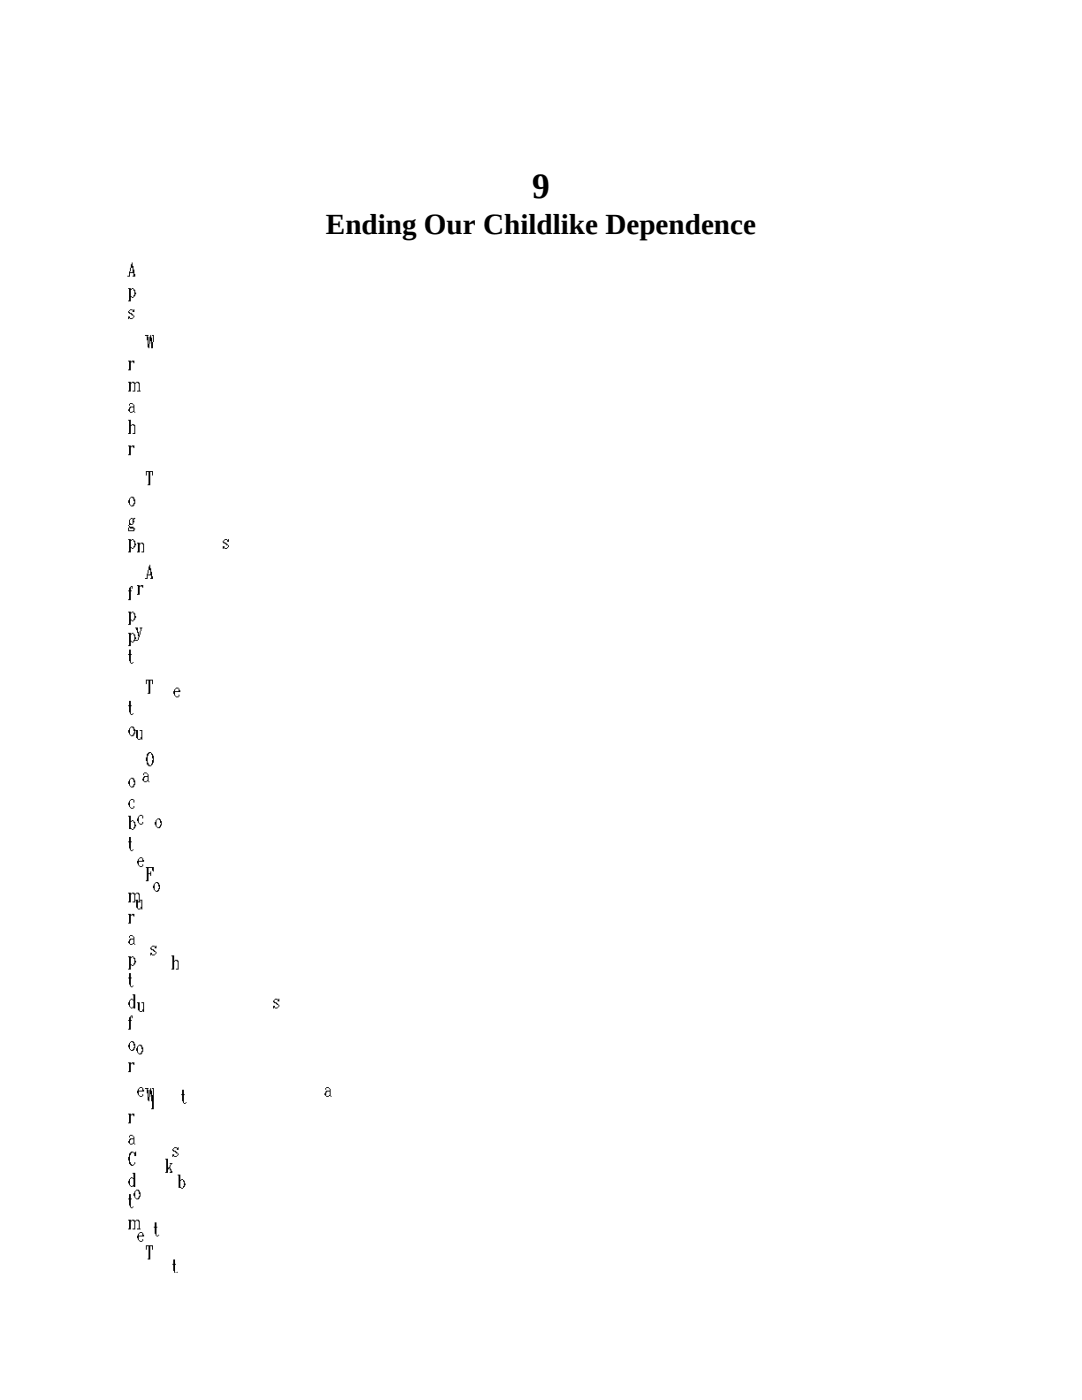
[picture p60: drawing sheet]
<svg xmlns="http://www.w3.org/2000/svg" width="216mm" height="279mm" viewBox="0 0 216 279" stroke-linecap="round" stroke-linejoin="round" font-family="sans-serif">
<defs><g id="words">
<text font-size="7.1" x="106.2" y="39.5">9</text>
<text font-size="5.8" x="65" y="46.7">Ending Our Childlike Dependence</text>
</g></defs>
<g fill="#000">
<path d="M25.6 57.5h.5v.2h.2v.2h-.2v1.2h.2v.2h.3v.1h-.3v-.1h-.2v.8h-.5v-.1h.2v-2.3h-.2zM26.3 57.5h.3v.2h.2v.2h.2v.5h.2v.3h-.2v.4h-.2v.2h-.2v-.4h.2v-.9h-.2v-.3h-.3zM27.3 116.8h.6v.1h.1v.2h-.1v1.6h-.6v-.2h.2v-1.6h-.2zM28 116.8h.6v.5l-.6-.4zM30.9 176.2h.1v-.2h.6v.2h.2v.4h.1v.8h-.1v.4h-.2v.2h-.6v-.2h.4v-.2h.2v-.3h.2v-.4h-.2v-.5h-.2v-.2h-.4v.2h-.1v1.2h.1v.2l-.3-.2v-.3h-.2v-.6h.2v-.3h.2zM35.5 234.4h.5v1.1h.2v.2h-.2v1.2h.2v.2h.3v.1h-.3v-.1h-.6v-2.5h-.1zM36.2 235.3h.3v.2l.4 .2v.5h.1v.3h-.1v.4h-.2v.2h-.2v-.4h.2v-.9h-.2v-.3h-.3zM42.2 254h.5zM49.7 254h1.5zM50.8 254h.2zM58.9 254h.7zM59.6 254h.9zM60.5 254h.9zM70.9 254h1.2zM70.9 254h.4zM84.5 254h.3zM114.3 254h1.4zM131.6 254h.7zM132.3 254h.7zM150.8 254h.4zM150.6 254h.6zM170.6 254h1.2zM170.6 254h.3z"/>
<path d="M26.3 52.4h.2v.7h.1v.7h.2v.9h.2v.5h-.5v-.2h.1v-.5h-.7v.7h-.5v-.2h.4v-.8h.1v.1h.6v-.9h-.4v.8h-.2v-.8h.2v-.7h.2zM27.3 108.3h.6v.2h.1v.2h-.1v1.5h-.6v-.1h.2v-1.6h-.2zM28 108.3h.6v.2h.2v1.7h-.6v-.1h.4v-1.4h-.2v-.2h-.4zM31.4 163.3h.5v.2h.2v.4h.2v.8h-.2v.4h-.2v.2h-.5v-.2h.4v-.2h.1v-.3h.2v-.4h-.2v-.5h-.1v-.2h-.4v.2h-.2v1.2h.2v.2l-.4-.2v-.3h-.1v-.6h.1v-.3h.2zM36.3 217.5h.4v.9h.2v.1h-.2v1.6h.3v.2h-.3v-.2h-.2v-.3h-.2v-1.3h-.1v-.1h.1zM37 220h.2v.1h-.2zM42.7 254h.7zM43.4 254h.7zM51 254h1.4zM52 254h.2zM60.9 254h.7zM61.6 254h.5zM84.8 254h.7zM85.5 254h.8zM99.3 254h1.4zM115.5 254h.6zM132.6 254h.6zM150.6 254h.7zM151.3 254h.9zM152.2 254h.9zM171.4 254h1.5z"/>
<path d="M25.6 72h.5v.1h.2v.2h-.2v1.6h-.5v-.2h.2v-1.6h-.2zM26.3 72h.5v.5l-.3-.2zM27 145.7h.5v1.8h.5v.1h-.5l-.2-.3h-.1v-1.4h-.2zM27.9 145.7h.5v1.9l-.4-.1v-.4h.2v-1.2h-.3zM30.2 218.5h.5v2.9h-.5v-.2h.1v-2.5h-.1zM34.4 254h.3zM34.2 254h.5zM39.2 254h.7zM39.9 254h.7zM45.9 254h1.4zM63.9 254h1.2zM64.9 254h.2zM75.1 254h.6zM87.3 254h1.4zM101.2 254h1.3zM101.2 254h.4zM116.6 254h1.2zM116.6 254h.3zM133.5 254h.4zM170 254h1.6zM170.6 254h.8z"/>
<path d="M25.6 76.2h.5v.2h.2v.2h-.2v1.5h-.5v-.1h.2v-1.6h-.2zM26.3 76.2h.5v.2h.4v.2h-.2v1.5h-.5v-.1h.3v-1.4h-.2v-.2h-.3zM27.2 76.2h.5v.2h.2v1.6h.1v.1h-.7v-.1h.4v-1.4h-.2v-.2h-.3zM28.8 154.2h.5v.1l.3 .2v1.4h.2v.2h-.2v-.2h-.3v.2h-.5v-.2h.5v-.1h.2v-.8h-.6v.2h-.1v.7l-.4-.1v-.4h.2v-.4h.2v-.1h.7v-.4h-.2v-.2h-.5v.4h-.2v-.4h.2zM33 231.2h.5v1.8h.2v-.2l.3 .2v.4h.2v.3h.2v.4h-.5v-.2h.1l-.1-.7-.4 .2v.7h-.5v-.2h.2v-2.5h-.2zM33.9 232.1h.5v.2l-.4 .2v.3h-.1v-.3h.1zM39.3 254h1.4zM40.4 254h.2zM57.1 254h.9zM56.6 254h.9zM67.7 254h1.4zM68.8 254h.2zM80.4 254h1.3zM81.5 254h.2zM94.9 254h.3zM94.7 254h.5zM109.9 254h1.2zM109.9 254h.3zM126.6 254h.4zM126.5 254h.5zM143.9 254h1.4zM163.2 254h.7zM163.9 254h.7zM184.1 254h1.3zM184.1 254h.4z"/>
<path d="M25.6 62.1h.2l.1-.4h.6v.2l.3-.2v.6h-.3v-.4h-.6v.2h-.1l.1 .3h.4l.3 .6h.2v.3h-.2l-.1 .4h-.6v-.2h.6v-.2h.1v-.3h-.3l-.2-.4h-.3v-.2h-.2zM25.6 63.1h.3v.4h-.1v.2h-.2zM27 125.2h.5v.9h.2v.5h.2v.6h-.2v.5h-.2v.2h-.5v-.2h.5v-.5h.2v-.2h-.2v-.7h-.2v-.5h-.1v-.4h-.2zM27.9 125.2h.5v.2h-.2v.5h-.2v.7h-.1v-.7h.1v-.5h-.1zM30.3 188.7h.6v.2l.3-.2v.6h-.3v-.4h-.6v.2h-.1l.1 .3h.4v.2l.5 .4v.3l-.3 .2v.2h-.6v-.2h.6v-.2h.1v-.3h-.3l-.2-.4h-.3v-.2h-.2v-.3l.3-.2zM30 190.1h.3v.4h-.1v.2h-.2zM34.6 251.4h.3v.8h.2v.2h-.2v1.6h.4h-.6v-.4h-.1v-1.2h-.2v-.2h.2zM35.3 253.8h.2v.2h-.2zM40 254h1.5zM41.1 254h.2zM47.3 254h.7zM48 254h.9zM48.9 254h.8zM68.8 254h.7zM69.5 254h.7zM82 254h1.4zM113.4 254h1.4zM131.6 254h.7zM132.3 254h.7zM151.5 254h1.4zM152.6 254h.2z"/>
<path d="M28.9 66.9h.7l-.1 .3h.1v1.4h.2v.9l-.3-.2v-1.4h-.2v-.9h-.4zM30 66.9h.2v.5h.1v.9h.2v1.2h-.3v-1.4h-.2v.5h-.2v-1.4h.2zM30.3 66.9h.4v1.4h-.2v-1.3h-.2zM34.7 137.6h.2v.3h.7v-.5h-.5v.2h-.2v-.2h.2v-.2h.5v.2h.2l.2 .7h-1.1v.7h.2v.2h.5v.2h-.5l-.2-.4h-.2v-.3h-.1v-.6h.1zM35.6 138.6h.2v.4h-.2zM50.1 254h.7zM50.8 254h.7zM60.3 254h1.4zM72.1 254h1.1zM73 254h.6zM85.9 254h1.4zM87 254h.1zM117.7 254h1zM118.4 254h.8zM136 254h1.4zM137.1 254h.1zM155.9 254h1.4zM157 254h.2zM177.4 254h.8zM178.2 254h.7z"/>
<path d="M25.6 83.8h.5v1h.2v.2h-.2v1.6h-.5v-.2h.2v-2.4h-.2zM26.3 84.7h.5v.1h.2v1.8h-.5v-.2h.3v-1.4h-.2v-.2h-.3zM27.9 171.1h.5v.2h.2v.3h.2v.4h-1.1v.7h.2v.2h.5v.1h-.5v-.1l-.4-.2v-.4h-.2v-.5h.2v-.4h.2v.4h.7v-.5h-.5v.1h-.2zM28.4 172.5h.2v.4h-.2zM30.7 254h.7zM31.4 254h.5zM35.5 254h1.4zM36.5 254h.2zM42.3 254h.9zM41.8 254h.9zM50.1 254h.3zM49.9 254h.5zM58.9 254h.9zM59.8 254h.2zM69.1 254h1.5zM81.1 254h.7zM81.8 254h.6zM94.5 254h.9zM95.4 254h.6zM125.9 254h1.5zM144.1 254h.7zM144.8 254h.5zM184.7 254h1.4zM185.7 254h.2z"/>
<path d="M25.6 88.9h.5v.2h.2v.2h-.2v1.5h-.5v-.1h.2v-1.6h-.2zM26.3 88.9h.5v.5l-.5-.3zM27 179.6h.5v1.7h.5v.2h-.5v-.2l-.3-.1v-1.5h-.2zM27.9 179.6h.5v1.9l-.4-.2v-.3h.2v-1.3h-.3zM30.2 254h.5zM34.2 254h1.4zM35.3 254h.2zM40 254h.4z"/>
<path d="M25.9 80.4h.6v.2l.3 .2v1.4h.2v.2h-.2v-.2h-.3v.2h-.6v-.2h.6v-.2h.1v-.7h-.5v.2h-.2v.7l-.3-.2v-.3h.2v-.4h.1v-.2h.7v-.3h-.1v-.2h-.6v.4h-.1v-.4h.1zM27.9 162.6h.5v.2h.2v.5h-.2v-.5h-.5v.2h-.2v1.2h.2v.2h.5v.2h-.5v-.2l-.4-.2v-.3h-.2v-.6h.2v-.3l.4-.2zM28.4 164h.2v.4h-.2zM30.9 243.9h.3v.9h.2v.2h-.2v1.6h.4v.2h-.4v-.2h-.2v-.4h-.1v-1.2h-.2v-.2h.2zM31.6 246.4h.2v.2h-.2zM35.5 254h.3zM35.3 254h.5zM40.7 254h1.5zM48 254h.7zM48.7 254h.7zM57 254h1.2zM57 254h.3zM79.2 254h1.4zM92.8 254h.7zM93.5 254h.5zM107.8 254h1.4zM108.8 254h.2zM142.5 254h.4zM142.3 254h.6zM161.2 254h.7zM161.9 254h.7z"/>
<path d="M26.1 99.1h.5v.2h.2v.4h.2v.8h-.2v.4h-.2v.2h-.5v-.2h.4v-.2h.1v-.3h.2v-.4h-.2v-.5h-.1v-.2h-.4v.2h-.2v1.2h.2v.2l-.3-.2v-.3h-.2v-.6h.2v-.3l.3-.2zM27.3 200h.6v1.8h.5v.2h-.5v-.2l-.4-.2v-1.4h-.2zM28.2 200h.6v2l-.4-.2v-.4h.2v-1.2h-.4zM30.9 254h.9zM31.8 254h.1zM35.6 254h.7zM36.3 254h.7zM42.2 254h1zM43 254h.6zM50.4 254h.8zM51.2 254h.8zM52 254h.9zM61.6 254h1zM62.3 254h.8zM74.4 254h1.4zM75.5 254h.2zM88.9 254h.7zM89.6 254h.5zM104.8 254h1.4zM105.8 254h.2zM122.8 254h.8zM122.2 254h.9zM162.1 254h.9zM163 254h.2zM184 254h.7zM184.7 254h.7z"/>
<path d="M29.1 94h1.4v.9h-.2v-.7h-.3v2.6h-.5v-.1h.1v-2.5h-.3v.7h-.2zM34.2 190.7h.5v1h.2v.2h-.2v1.6h-.5v-.2h.2v-2.4h-.2zM34.9 191.6h.6v.1h.1v1.8h-.5v-.2h.4v-1.4h-.2v-.2h-.4zM41.3 254h.3zM41.1 254h.5zM48.9 254h1.2zM48.9 254h.3zM68.6 254h1.2zM68.6 254h.4zM80.6 254h.9zM81.5 254h.2zM93.8 254h.7zM94.5 254h.6zM108.5 254h1zM109.4 254h.5zM124.9 254h1.2zM125.9 254h.2zM142.9 254h.9zM143.8 254h.1zM162.1 254h1.1zM163 254h.5zM183.1 254h.7zM183.8 254h.5z"/>
<path d="M25.6 107.6h.5v.2h.2v.1h-.2v1.3h.2v.2h.3v.1h-.3v-.1h-.2v.8h-.5v-.1h.2v-2.3h-.2zM26.3 107.6h.3v.2h.2v.1h.2v.6h.2v.3h-.2v.4h-.2v.2h-.2v-.4h.2v-.9h-.2v-.3h-.3zM27.9 217h.5v.1h.2v.4h.2v.3h-1.1v.7h.2v.2h.5v.2h-.5v-.2l-.4-.2v-.3h-.2v-.5h.2v-.4h.2v.4h.7v-.6h-.5v.2h-.2zM28.4 218.4h.2v.3h-.2zM30.7 254h1.4zM35.8 254h1.1zM36.5 254h.9zM42.7 254h.5zM50.4 254h1.5zM51.5 254h.2zM70.6 254h.7zM71.3 254h.7zM83.1 254h1.4zM97.2 254h1zM98.1 254h.5zM113.2 254h1.5zM114.3 254h.2z"/>
<path d="M26.1 103.4h.4v.1h.1v-.1h.4v.1l-.4 .2v.2h.2l-.2 .7h-.1v.2h-.7l.1 .3h.7v.2l.4 .2v.2h-.2v.3h-1.2v-.7h.2v.5h.8v-.3h-.7v-.2h-.1v-.3h-.2v-.2h.2v-1.1h.1v.7h.2v.2h.4v-1.1h-.4v.2h-.2zM27.7 208.5h.5v.2h.2v.3h.2v.9h-.2v.4h-.2v.1h-.5v-.1h.3v-.2h.2v-.4h.2v-.3h-.2v-.6h-.2v-.1h-.3v.1h-.2v1.3h.2v.2l-.4-.2v-.4h-.1v-.5h.1v-.4h.2zM30.3 254h1.1zM31.2 254h.6zM35.5 254h1.4zM36.5 254h.2zM42 254h.7zM42.7 254h.5zM49.9 254h.7zM50.6 254h.7zM59.6 254h1.4zM60.7 254h.2zM71.4 254h.9zM70.9 254h.9zM98.6 254h.4zM98.4 254h.6zM113.8 254h.7zM114.5 254h.7zM149.4 254h.9zM150.3 254h.2zM169.2 254h.7zM169.9 254h.7z"/>
<path d="M26.1 116.9h.4v.6h-.2v-.4h-.2v.7h.2v.2h-.2v1.8h-.5v-.2h.2v-1.6h-.2v-.2h.2v-.5h.1zM27.2 237.4h.5v.2h.2v.3h.1v.9h-.1v.4h-.2v.2h-.5v-.2h.3v-.2h.2v-.3h.2v-.4h-.2v-.5h-.2v-.2h-.3v.2h-.2v1.2h.2v.2l-.4-.2v-.3h-.2v-.6h.2v-.3h.2zM29.5 254h.7zM30.2 254h.5zM39.3 254h1.4zM46.7 254h.6zM55 254h.6zM74.8 254h1.4zM87.1 254h.9zM115.4 254h.7zM116.1 254h.5zM131.6 254h1.4zM132.6 254h.2zM149.4 254h1.2zM150.5 254h.1zM168.8 254h1.4zM190 254h.5z"/>
<path d="M29.8 112.7h.2v.7h.2v.7h.1v.9h.2v.5h-.5v-.1h.2v-.6h-.7v.7h-.6v-.1h.4v-.9h.2v.2h.5v-.9h-.4v.7h-.1v-.7h.1v-.7h.2zM34.7 229h.6v.1l.3-.1v.5h-.3v-.4h-.6v.2h-.1l.1 .4h.4v.1l.5 .4v.3l-.3 .2v.2h-.6v-.2h.6v-.2h.2v-.3h-.4l-.2-.4h-.3v-.1h-.2v-.4h.2zM34.4 230.4h.3v.3h-.1v.2h-.2zM41.3 254h.3zM41.1 254h.5zM49.2 254h.9zM48.7 254h.9zM58 254h1.4zM59.1 254h.2zM81.3 254h.9zM94.7 254h.7zM95.4 254h.6zM109.5 254h1.4zM126.1 254h.7zM126.8 254h.9zM127.7 254h.9zM166.3 254h1.3zM167.4 254h.2zM188.7 254h1.4zM189.8 254h.2z"/>
<path d="M44.8 107.6h.5v.2l.4-.2v.5h-.4v-.3h-.5v.1h-.2l.2 .4h.4v.2l.5 .3v.4h-.2l-.2 .3h-.5v-.1h.5v-.2h.2v-.4h-.3l-.2-.3h-.4v-.2h-.2v-.4h.2zM44.4 109h.4v.4h-.2v.1h-.2zM65.1 217h.5l.2 .3h.2v1.4h.1v.2h-.1v-.2h-.4v.2h-.5v-.2h.5v-.2h.2v-.7h-.5v.2h-.2v.7l-.4-.2v-.3h.2v-.4h.2v-.1h.7v-.4h-.2v-.2h-.5v.4h-.2v-.4h.2zM86.8 254h.7zM87.5 254h.7zM110.6 254h1.2zM111.7 254h.1zM136 254h.9zM136.9 254h.2zM162.8 254h.4zM162.6 254h.6zM190.1 254h.4z"/>
<path d="M25.6 122.1h.5v.1h.2v.2h-.2v1.2h.2v.2h.3v.2h-.3v-.2h-.2v.9h-.5v-.2h.2v-2.3h-.2zM26.3 122.1h.3v.1h.2v.2h.2v.5h.2v.4h-.2v.3h-.2v.2h-.2v-.3h.2v-.9h-.2v-.4h-.3zM27.9 245.9h.5v.2h.2v.3h.2v.4h-1.1v.7h.2v.1h.5v.2h-.5v-.2l-.4-.1v-.4h-.2v-.5h.2v-.4h.2v.4h.7v-.5h-.5v.1h-.2zM28.4 247.3h.2v.3h-.2zM30.7 254h1.4zM35.8 254h1.1zM36.5 254h.9zM42.7 254h.5zM50.4 254h1.5zM51.5 254h.2zM70.6 254h1.4zM83.1 254h.7zM83.8 254h.5zM97 254h1.4zM98.1 254h.1zM129.5 254h1.4zM130.5 254h.2zM148.2 254h.3zM148 254h.5zM167.4 254h.9zM168.3 254h.2zM188 254h.7zM188.7 254h.7z"/>
<path d="M25.6 126.3h.5v.2h.2v.1h-.2v1.3h.2v.2h.3v.1h-.3v-.1h-.2v.8h-.5v-.1h.2v-2.3h-.2zM26.3 126.3h.3v.2h.2v.1h.2v.6h.2v.3h-.2v.4h-.2v.2h-.2v-.4h.2v-.9h-.2v-.3h-.3zM27.3 254h1.5zM30.7 254h.9zM31.6 254h.7zM32.1 254h.4zM36.3 254h1.4zM37.4 254h.2zM43.4 254h.7zM44.1 254h.5zM61.7 254h.9zM62.6 254h.2zM72.8 254h1.5zM100 254h1.1zM100.7 254h.9zM116.1 254h1.4zM133.7 254h.9zM134.6 254h.7zM135.1 254h.4zM153.6 254h1.4zM154.7 254h.2zM175 254h.7zM175.7 254h.5z"/>
<path d="M25.8 129.6h.3v.9h.2v.2h-.2v1.6h.4v.2h-.4v-.2h-.2v-.4h-.1v-1.2h-.2v-.2h.2zM26.5 132.1h.1v.2h-.1zM26.8 254h.7zM27.5 254h.7zM29.8 254h1.4zM30.9 254h.1zM34.6 254h.3zM34.4 254h.5zM39.9 254h.7zM40.6 254h.5zM55 254h.6zM64.4 254h.3zM64.2 254h.5zM74.1 254h1zM75 254h.5zM85.9 254h1.4zM87 254h.1zM99.1 254h1.3zM99.1 254h.4zM129.8 254h1.4zM147.6 254h.7zM148.3 254h.6zM187.5 254h.9zM188.4 254h.2z"/>
<path d="M25.8 139.9h.3v.9h.2v.1h-.2v1.6h.4v.2h-.4v-.2h-.2v-.3h-.1v-1.3h-.2v-.1h.2zM26.5 142.3h.1v.2h-.1zM26.8 254h.7zM27.5 254h.5zM29.5 254h1.4zM34 254h.4zM33.9 254h.5zM39.2 254h.7zM39.9 254h.7zM46.2 254h1.4zM47.3 254h.1zM55.4 254h.9zM54.9 254h.8zM77.1 254h.9zM78 254h.1zM90.1 254h1.4zM121.2 254h1zM121.9 254h.9zM139.2 254h1.4zM140.2 254h.2zM179.7 254h1.5z"/>
<path d="M29.1 135.6h1.4v.9h-.2v-.7h-.3v2.7h-.5v-.2h.1v-2.5h-.3v.7h-.2zM34.2 254h.7zM34.9 254h.7zM41.1 254h1.4zM42.2 254h.1zM59.4 254h1.3zM60.5 254h.2zM70.9 254h1.1zM71.8 254h.5zM84.1 254h.6zM98.2 254h.9zM99.1 254h.2zM113.6 254h1.1zM114.5 254h.5zM130.7 254h.7zM131.4 254h.5zM149.2 254h1.4zM150.3 254h.2z"/>
<path d="M26.1 145h.5v.2h.2v.3h.2v.9h-.2v.4h-.2v.1h-.5v-.1h.4v-.2h.1v-.4h.2v-.3h-.2v-.6h-.1v-.1h-.4v.1h-.2v1.3h.2v.2l-.3-.2v-.4h-.2v-.5h.2v-.4l.3-.1zM27.3 254h1.1zM28.2 254h.6zM30.9 254h.7zM31.6 254h.5zM42.2 254h1.4zM50.1 254h1.4zM59.6 254h1.1zM60.5 254h.5zM71.1 254h1.4zM72.1 254h.2zM84 254h.7zM84.7 254h.5zM98.2 254h.8zM99 254h.7zM114.3 254h.7zM115 254h.9zM115.9 254h.9zM133.2 254h1.4zM134.2 254h.2zM153.6 254h.7zM154.3 254h.7zM175.9 254h.8zM176.7 254h.2z"/>
<path d="M26.1 155.2h.5v.2h.2v.4h.2v.8h-.2v.4h-.2v.2h-.5v-.2h.4v-.2h.1v-.3h.2v-.4h-.2v-.5h-.1v-.2h-.4v.2h-.2v1.2h.2v.2l-.3-.2v-.3h-.2v-.6h.2v-.3l.3-.2zM27.3 254h1.1zM28 254h.9zM30.9 254h1.4zM31.9 254h.2zM36.5 254h.9zM36 254h.9zM43 254h.4zM42.9 254h.5zM50.6 254h1.4zM51.7 254h.2zM60 254h.7zM60.7 254h.7zM71.1 254h1.2zM72.1 254h.2zM83.8 254h1.4zM84.8 254h.2zM113.8 254h.9zM114.7 254h.1zM130.7 254h.7zM131.4 254h.7zM149.4 254h.7zM150.1 254h.5zM169.5 254h1.4z"/>
<path d="M25.8 159.8l.3-.2v-.1h.5v.1h.2v.6h-.2v-.6h-.5v.2h-.2v1.2h.2v.2h.5v.2h-.5v-.2l-.3-.2v-.3h-.2v-.5h.2zM26.6 160.9h.2v.3h-.2zM27.2 254h.5zM29.6 254h1.4zM30.7 254h.2zM33.7 254h1.4zM39.5 254h.7zM40.2 254h.5zM55.6 254h.3zM55.4 254h.5zM64.9 254h.7zM65.6 254h.7zM88.9 254h1.4zM103.4 254h1zM104.2 254h.6zM119.6 254h.7zM120.3 254h.5zM156.3 254h1.4zM177.1 254h1.1zM177.8 254h.9z"/>
<path d="M29.6 150.1h.6v.2l.3 .2v.3h.2v1.4h-.2v.4l-.3 .2v.1h-.6v-.1l-.3-.2v-.7h-.2l.2-1.4 .3-.2zM29.6 150.5v.3h-.1v1.4h.1v.4h.2v.2h.4l.3-1.5h-.2v-.7h-.1v-.3h-.4v.2zM34.4 254h1.1zM35.3 254h.5zM41.5 254h.7zM42.2 254h.5zM59.8 254h1.4zM71.4 254h1.1zM72.1 254h.9zM84.8 254h1.5zM85.9 254h.2zM100.4 254h.8zM99.8 254h.9zM116.8 254h.3zM116.6 254h.5zM134.2 254h1.4zM135.3 254h.2zM153.5 254h.7zM154.2 254h.7zM174.4 254h1.3zM175.5 254h.2z"/>
<path d="M25.6 162.8h.5v1.1h.2v.1h-.2v1.3h.2v.2h.3v.1h-.3v-.1h-.5v-2.5h-.2zM26.3 163.7h.3v.2h.2v.1h.2v.6h.2v.3h-.2v.4h-.2v.2h-.2v-.4h.2v-.9h-.2v-.3h-.3zM27.5 254h.4zM27.3 254h.6zM30 254h.7zM30.7 254h.5zM34 254h.9zM34.9 254h.2zM39.3 254h.7zM40 254h.7zM46.6 254h.3zM63.7 254h.9zM64.6 254h.1zM74.3 254h.7zM75 254h.7zM86.6 254h1.4zM87.7 254h.1zM115.9 254h1zM116.6 254h.9zM133 254h1.4zM151.9 254h.7zM152.6 254h.5zM172.2 254h1.4zM173.2 254h.2z"/>
<path d="M25.6 178.2h.5v.1h.2v.2h-.2v1.6h-.5v-.2h.2v-1.6h-.2zM26.3 178.2h.5v.1h.4v.2h-.2v1.6h-.5v-.2h.3v-1.4h-.2v-.2h-.3zM27.2 178.2h.5v.1h.2v1.6h.1v.2h-.7v-.2h.4v-1.4h-.2v-.2h-.3zM28.6 254h.3zM28.4 254h.5zM32.1 254h.9zM33 254h.2zM37 254h1.3zM43.4 254h1zM44.3 254h.5zM51.7 254h1.4zM61.6 254h.7zM62.3 254h.7zM86.4 254h.7zM100.5 254h.9zM115.9 254h1.4zM133 254h.7zM133.7 254h.5zM171.4 254h1.5z"/>
<path d="M25.8 167h.3v.9h.2v.2h-.2v1.6h.4v.2h-.4v-.2h-.2v-.4h-.1v-1.2h-.2v-.2h.2zM26.5 169.5h.1v.2h-.1zM26.8 254h1.4zM34.2 254h1.4zM40.4 254h.9zM47.6 254h.9zM56.1 254h.3zM55.9 254h.5zM65.1 254h.7zM65.8 254h.5zM75.7 254h.7zM76.4 254h.9zM77.3 254h.8zM103.9 254h.9zM104.8 254h.2zM119.9 254h.7zM120.6 254h.8zM137.8 254h1.4zM138.8 254h.2zM157.3 254h.4zM157.2 254h.5zM177.4 254h.8zM178.2 254h.5z"/>
<path d="M29.1 173h1.6v.9l-.4-.2v-.5h-.7v1.1h.4v-.4h.2v.9h-.2v-.4h-.4v1.5h-.5v-.2h.2v-2.5h-.2zM34.4 254h1.4zM41.5 254h.7zM42.2 254h.5zM60 254h.3zM59.8 254h.5zM70.6 254h.7zM71.3 254h.7zM83.1 254h1.2zM83.1 254h.3zM97 254h.9zM97.9 254h.2zM112.2 254h1.4zM129.1 254h.7zM129.8 254h.7zM147.8 254h1.2zM148.9 254h.1zM168.1 254h1.4zM169.2 254h.1zM190.1 254h.4z"/>
<path d="M25.6 182.4h.5v.2h.2v.1h-.2v1.6h-.5v-.2h.2v-1.5h-.2zM26.3 182.4h.5v.5l-.3-.2zM27 254h1.4zM28 254h.2zM30 254h1.2zM30 254h.3zM34.4 254h1.1zM35.1 254h.9zM40.6 254h1.4zM48.5 254h.7zM49.2 254h.7zM58.2 254h1.2zM58.2 254h.4zM69.5 254h.3zM69.3 254h.5zM81.3 254h1.1zM82 254h.9zM95.1 254h.5zM109.7 254h1.4zM110.8 254h.1zM143.6 254h.9zM162.3 254h1.4zM182.7 254h.7zM183.4 254h.6z"/>
<path d="M25.6 190.9h.5v.1h.2v.2h-.2v1.2h.2v.2h.3v.2h-.3v-.2h-.2v.9h-.5v-.2h.2v-2.3h-.2zM26.3 190.9h.3v.1h.2v.2h.2v.5h.2v.4h-.2v.3h-.2v.2h-.2v-.3h.2v-.9h-.2v-.4h-.3zM27.3 254h1.5zM30.9 254h.7zM31.6 254h.5zM35.8 254h1.4zM36.9 254h.1zM42.3 254h.7zM43 254h.7zM50.6 254h.9zM51.5 254h.2zM60.1 254h1.3zM60.1 254h.4zM83.4 254h1.4zM97.5 254h.9zM98.4 254h.2zM129.6 254h1.1zM130.4 254h.8zM148.2 254h1.4zM168.5 254h1zM169.2 254h.8z"/>
<path d="M25.8 194.2h.3v.9h.2v.2h-.2v1.5h.4v.2h-.4v-.2h-.2v-.3h-.1v-1.2h-.2v-.2h.2zM26.5 196.7h.1v.1h-.1zM26.8 254h.7zM27.5 254h.7zM29.8 254h1.4zM30.9 254h.1zM40.4 254h1.4zM40.4 254h.5zM48.2 254h1.4zM57.7 254h1.2zM58.7 254h.2zM68.8 254h.7zM69.5 254h.5zM81.3 254h1.4zM82.4 254h.1zM96 254h.8zM95.4 254h.9zM128.6 254h1.4zM147.5 254h.7zM148.2 254h.7zM168.1 254h.7zM168.8 254h.5zM190.1 254h.4z"/>
<path d="M25.8 186.8h.1v-.2h.6l.1 .4h.2v1.4h.2v.2h-.2v-.2h-.3v.2h-.6v-.2h.6v-.2h.1v-.7h-.5v.2h-.2v.7l-.3-.2v-.3h.2v-.4h.1v-.2h.7v-.3h-.1v-.2h-.6v.3h-.1zM27.9 254h.9zM27.3 254h.9zM30.9 254h1.4zM36.2 254h.5zM42.3 254h1.4zM43.4 254h.2zM50.1 254h1.2zM50.1 254h.3zM59.3 254h1.2zM60.3 254h.2zM70 254h1.4zM71.1 254h.2zM82.4 254h.7zM83.1 254h.7zM96.5 254h.9zM97.4 254h.1zM128.6 254h1.2zM129.6 254h.2zM146.9 254h1.4zM148 254h.2zM166.9 254h.7zM167.6 254h.5zM188.2 254h1.4zM189.3 254h.1z"/>
<path d="M26.5 198.4h.5v2.9h-.4v-.2h-.1v.2h-.4v-.2h.4v-.2h.1v-1.2h-.1v-.2h.1v-.9h-.1zM26.1 199.3h.4v.2h-.4v.2h-.2v1.2h.2v.2h-.2v-.2h-.1v-.3h-.2v-.6h.2v-.3h.1zM27.3 254h1.5zM28.4 254h.2zM30.5 254h1.1zM31.4 254h.5zM35.6 254h1.4zM42.3 254h.9zM43.2 254h.2zM50.3 254h1.4zM51.3 254h.2zM59.8 254h1.4zM60.9 254h.1zM70.9 254h1.2zM70.9 254h.4zM97.4 254h1.4zM113.1 254h.7zM113.8 254h.5zM130.2 254h1.4zM131.2 254h.2zM169 254h1.4z"/>
<path d="M54.7 199.5h.2v-.2h.5v.2h.2v-.2h.1v.5h-.3v-.3h-.5v.2h-.2l.2 .3h.3l.2 .4 .3 .2v.3l-.3 .2v.2h-.5v-.2h.5v-.2h.2v-.3h-.4l-.2-.4h-.3v-.2h-.2v-.3h.2zM54.5 200.7h.4v.4h-.2v.2h-.2zM84.8 254h1.5zM85.9 254h.2zM116.6 254h1.1zM117.5 254h.5zM150.3 254h1.4zM151.3 254h.2zM185.4 254h.7zM186.1 254h.7z"/>
<path d="M25.6 212h.5v.2h.2v.2h-.2v1.6h-.5v-.2h.2v-1.6h-.2zM26.3 212h.5v.5l-.5-.3zM27 254h1.4zM28 254h.2zM30 254h.5zM34 254h.4zM33.9 254h.5zM38.6 254h1.4zM45.2 254h.3zM45 254h.5zM52.2 254h1.4zM61.2 254h1.1zM62.1 254h.5zM72 254h1.2zM72 254h.3zM97.7 254h1.4zM112.9 254h.7zM113.6 254h.5zM129.5 254h1.4zM147.8 254h1.1zM148.7 254h.5zM167.9 254h1.1zM168.6 254h.9z"/>
<path d="M25.8 203l.3-.2v-.1h.4v.5h-.2v-.4h-.2v.8h.2v.1h-.2v1.8h-.5v-.2h.2v-1.6h-.2v-.1h.2zM26.6 254h1.4zM29.5 254h.7zM30.2 254h.5zM39.3 254h.9zM40.2 254h.2zM46.2 254h.7zM46.9 254h.7zM54.9 254h1.4zM55.9 254h.2zM76.7 254h.7zM77.4 254h.6zM89.8 254h1.4zM90.8 254h.2zM104.4 254h.7zM105.1 254h.9zM106 254h.9zM121.9 254h1.4zM141.3 254h.3zM141.1 254h.5zM161.2 254h.7zM161.9 254h.7zM183.6 254h.9zM183.1 254h.9z"/>
<path d="M25.8 208.1l.3-.1v-.2h.5v.2h.2v.3h.2v.9h-.2v.3h-.2v.2h-.5v-.2h.4v-.1h.1v-.4h.2v-.3h-.2v-.6h-.1v-.1h-.4v.1h-.2v1.3h.2v.1l-.3-.1v-.4h-.2v-.5h.2zM27.3 254h1.1zM28 254h.9zM30.9 254h1.4zM31.9 254h.2zM36.5 254h.9zM36 254h.9zM43 254h.4zM42.9 254h.5zM50.6 254h1.4zM51.7 254h.2zM60 254h.7zM60.7 254h.7zM71.1 254h1.2zM72.1 254h.2zM83.8 254h1.4zM84.8 254h.2zM113.8 254h.9zM114.7 254h.1zM130.7 254h.7zM131.4 254h.7zM149.4 254h1.4zM169.9 254h.8zM170.7 254h.2z"/>
<path d="M28.9 217.1h.7l-.1 .4h.1v1.4h.2v.9l-.3-.2v-1.4h-.2v-.9h-.4zM30 217.1h.2v.6h.1v.8h.2v1.3h-.3v-1.4h-.2v.5h-.2v-1.4h.2zM30.3 217.1h.4v1.4h-.2v-1.2h-.2zM34.6 254h1.4zM35.6 254h.2zM50.1 254h.9zM51 254h.2zM59.8 254h1.4zM71.3 254h1.4zM72.1 254h.6zM84.5 254h1.4zM85.5 254h.2zM115.5 254h1.3zM115.5 254h.4zM133.3 254h.4zM133.2 254h.5zM151.7 254h.7zM152.4 254h.9zM153.3 254h.9zM173.2 254h.4zM173 254h.6z"/>
<path d="M25.6 222.2h.5v.2h.2v.2h-.2v1.6h-.5v-.2h.2v-1.6h-.2zM26.3 222.2h.5v.6l-.5-.4zM27 254h1.4zM28 254h.2zM30 254h1.4zM34.7 254h1.1zM35.6 254h.6zM41.5 254h.3zM41.3 254h.5zM48.7 254h.7zM49.4 254h.5zM57.5 254h1.4zM58.6 254h.1zM68.4 254h.9zM67.9 254h.9zM93.7 254h.8zM94.5 254h.2zM108.5 254h1.4zM143.1 254h1.2zM143.1 254h.3zM162.5 254h.8zM163.3 254h.2zM183.1 254h1.4z"/>
<path d="M25.8 238.3h.3v.9h.2v.2h-.2v1.5h.4v.2h-.4v-.2h-.2v-.3h-.1v-1.2h-.2v-.2h.2zM26.5 240.8h.1v.1h-.1zM26.8 254h.7zM27.5 254h.7zM29.8 254h1.4zM30.9 254h.1zM34.4 254h.7zM35.1 254h.9zM36 254h.9zM42 254h.3zM59.8 254h1.1zM60.9 254h.7zM71.6 254h1.4zM85.2 254h.7zM85.9 254h.7zM100.5 254h.9zM101.4 254h.6zM135.8 254h1.1zM136.5 254h.9zM155.9 254h1.1zM156.8 254h.5zM177.8 254h1.2zM177.8 254h.4z"/>
<path d="M25.8 226.7h.1v-.2h.6l.1 .3h.2v1.4h.2v.2h-.2v-.2h-.3v.2h-.6v-.2h.6v-.1h.1v-.7h-.5v.1h-.2v.7l-.3-.1v-.4h.2v-.3h.1v-.2h.7v-.4h-.1v-.1h-.6v.3h-.1zM27.3 254h.7zM28 254h.6zM30.5 254h1.4zM31.6 254h.2zM41.5 254h.7zM42.2 254h.5zM49 254h1.4zM50.1 254h.2zM58.2 254h1.4zM69.1 254h1.1zM70 254h.6zM82 254h.4zM81.8 254h.6zM95.4 254h.7zM96.1 254h.6zM110.4 254h1.4zM111.5 254h.2zM127.5 254h.9zM127 254h.9zM165.1 254h1.1zM165.8 254h.9zM186.6 254h.9zM187.5 254h.5z"/>
<path d="M25.8 230.2l.3-.2v-.2h.5v.2h.4v-.2h.2v.9h-.4v-.5h-.2v-.2h-.3v.2h-.2v.3h-.2v1.5h.2v.3h.2v.2h.3v.2h-.5v-.2l-.3-.2v-.7h-.2zM26.8 232h.2v.3l-.4 .2v-.2h.2zM27.3 254h1.5zM30.9 254h.7zM31.6 254h.7zM36.2 254h1.2zM36.2 254h.3zM42.9 254h.8zM43.7 254h.2zM51 254h.3zM50.8 254h.5zM59.6 254h.9zM60.5 254h.2zM69.7 254h1zM70.6 254h.5zM81.5 254h.9zM82.4 254h.1zM94.7 254h.4zM94.5 254h.6zM108.5 254h1.4zM124.2 254h.7zM124.9 254h.7zM141.8 254h.4zM179.7 254h.9zM180.6 254h.2z"/>
<path d="M26.5 234.1h.5v2.8h-.4v-.2h-.1v.2h-.4v-.2h.4v-.2h.1v-1.2h-.1v-.2h.1v-.9h-.1zM26.1 234.9h.4v.2h-.4v.2h-.2v1.2h.2v.2h-.2v-.2h-.1v-.3h-.2v-.5h.2v-.4l.3-.2zM27.3 254h1.5zM28.4 254h.2zM30.7 254h.9zM35.1 254h1.4zM36.2 254h.1zM41.1 254h.7zM41.8 254h.7zM49.4 254h.9zM48.9 254h.8zM69.3 254h.9zM70.2 254h.2zM81.5 254h.7zM82.2 254h.7zM95.4 254h1.4zM96.5 254h.2zM127.9 254h1.6zM128.9 254h.4zM146.6 254h1.4zM167 254h.7zM167.7 254h.8zM189.3 254h1.2zM189.3 254h.3z"/>
<path d="M25.6 243.4h.5v.2h.2v.2h-.2v1.6h-.5v-.2h.2v-1.6h-.2zM26.3 243.4h.5v.2h.4v.2h-.2v1.6h-.5v-.2h.3v-1.4h-.2v-.2h-.3zM27.2 243.4h.5v.2h.2v1.6h.1v.2h-.7v-.2h.4v-1.4h-.2v-.2h-.3zM28.6 254h.3zM28.4 254h.5zM32.1 254h1.2zM32.1 254h.4zM37.2 254h1.3zM37.2 254h.4zM43.9 254h.4zM43.7 254h.6zM51.2 254h1.4zM60.3 254h.7zM61 254h.7zM71.3 254h1.2zM71.3 254h.3zM97.4 254h1.4zM112.9 254h.9zM147.5 254h.8zM148.3 254h.2zM166.7 254h.7zM167.4 254h.7zM187.7 254h1.4zM188.7 254h.2z"/>
<path d="M29.1 248.5h1.4v.9h-.2v-.7h-.3v2.7h-.5v-.2h.1v-2.5h-.3v.7h-.2zM34.2 254h.7zM34.9 254h.7zM41.3 254h.3zM41.1 254h.5zM48.9 254h1.2zM48.9 254h.3zM68.6 254h.9zM69.5 254h.2zM80.4 254h.9zM81.3 254h.5zM93.8 254h1.1zM94.5 254h.9zM109 254h1.4zM110.1 254h.1zM143.9 254h1.4zM163.9 254h.8z"/>
</g>
<use href="#words"/>
</svg>
